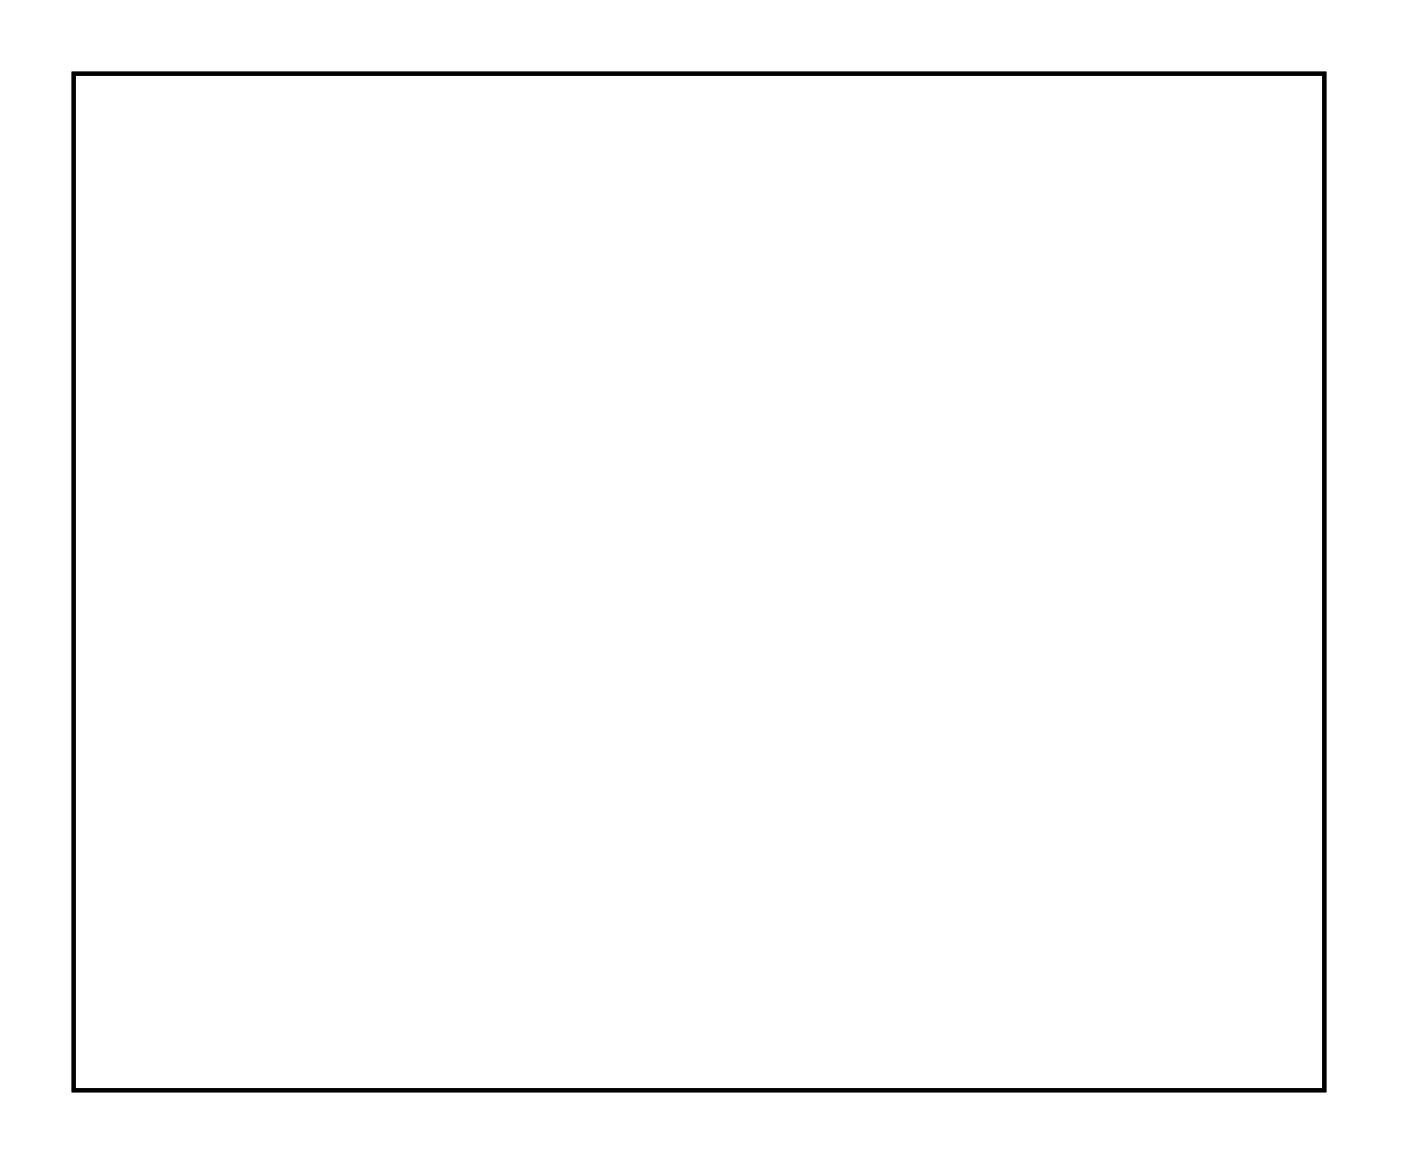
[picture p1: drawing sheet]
<svg xmlns="http://www.w3.org/2000/svg" width="69mm" height="58mm" viewBox="0 0 69 58" stroke-linecap="round" stroke-linejoin="round" font-family="sans-serif">
<path d="M3.6 3.6h61.8v50.2h-61.8z" fill="none" stroke="#000" stroke-width=".2"/>
<path d="M3.6 3.6h61.8v50.2h-61.8zM3.6 3.6v50.2h61.8v-50.2z" fill="#000"/>
<circle cx="20.2" cy="23.7" r=".35" fill="#fff"/>
<circle cx="20.2" cy="23.7" r=".35" fill="none" stroke="#fff" stroke-width=".55"/>
<circle cx="22.8" cy="23.7" r=".35" fill="#fff"/>
<circle cx="22.8" cy="23.7" r=".35" fill="none" stroke="#fff" stroke-width=".55"/>
<circle cx="20.2" cy="33.8" r=".8" fill="#fff"/>
<circle cx="20.2" cy="33.8" r=".8" fill="none" stroke="#fff" stroke-width=".76" stroke-linecap="butt"/>
<circle cx="17.7" cy="33.8" r=".8" fill="#fff"/>
<circle cx="17.7" cy="33.8" r=".8" fill="none" stroke="#fff" stroke-width=".76" stroke-linecap="butt"/>
<circle cx="15.1" cy="33.8" r=".8" fill="#fff"/>
<circle cx="15.1" cy="33.8" r=".8" fill="none" stroke="#fff" stroke-width=".76" stroke-linecap="butt"/>
<circle cx="12.6" cy="33.8" r=".8" fill="#fff"/>
<circle cx="12.6" cy="33.8" r=".8" fill="none" stroke="#fff" stroke-width=".76" stroke-linecap="butt"/>
<circle cx="10.1" cy="33.8" r=".8" fill="#fff"/>
<circle cx="10.1" cy="33.8" r=".8" fill="none" stroke="#fff" stroke-width=".76" stroke-linecap="butt"/>
<path d="M19.5 35.6h1.5v1.5h-1.5z" fill="#fff"/>
<path d="M19.5 35.6h1.5v1.5h-1.5z" fill="none" stroke="#fff" stroke-width=".76" stroke-linecap="butt"/>
<circle cx="20.2" cy="36.4" r=".74" fill="#fff"/>
<circle cx="20.2" cy="36.4" r=".74" fill="none" stroke="#fff" stroke-width=".76" stroke-linecap="butt"/>
<circle cx="17.7" cy="36.4" r=".74" fill="#fff"/>
<circle cx="17.7" cy="36.4" r=".74" fill="none" stroke="#fff" stroke-width=".76" stroke-linecap="butt"/>
<circle cx="15.1" cy="36.4" r=".74" fill="#fff"/>
<circle cx="15.1" cy="36.4" r=".74" fill="none" stroke="#fff" stroke-width=".76" stroke-linecap="butt"/>
<circle cx="12.6" cy="36.4" r=".74" fill="#fff"/>
<circle cx="12.6" cy="36.4" r=".74" fill="none" stroke="#fff" stroke-width=".76" stroke-linecap="butt"/>
<circle cx="10.1" cy="36.4" r=".74" fill="#fff"/>
<circle cx="10.1" cy="36.4" r=".74" fill="none" stroke="#fff" stroke-width=".76" stroke-linecap="butt"/>
<circle cx="20.2" cy="38.9" r=".75" fill="#fff"/>
<circle cx="20.2" cy="38.9" r=".75" fill="none" stroke="#fff" stroke-width=".76" stroke-linecap="butt"/>
<circle cx="17.7" cy="38.9" r=".75" fill="#fff"/>
<circle cx="17.7" cy="38.9" r=".75" fill="none" stroke="#fff" stroke-width=".76" stroke-linecap="butt"/>
<circle cx="15.1" cy="38.9" r=".75" fill="#fff"/>
<circle cx="15.1" cy="38.9" r=".75" fill="none" stroke="#fff" stroke-width=".76" stroke-linecap="butt"/>
<circle cx="12.6" cy="38.9" r=".75" fill="#fff"/>
<circle cx="12.6" cy="38.9" r=".75" fill="none" stroke="#fff" stroke-width=".76" stroke-linecap="butt"/>
<circle cx="10.1" cy="38.9" r=".75" fill="#fff"/>
<circle cx="10.1" cy="38.9" r=".75" fill="none" stroke="#fff" stroke-width=".76" stroke-linecap="butt"/>
<path d="M19.5 40.7h1.5v1.5h-1.5z" fill="#fff"/>
<path d="M19.5 40.7h1.5v1.5h-1.5z" fill="none" stroke="#fff" stroke-width=".76" stroke-linecap="butt"/>
<circle cx="20.2" cy="41.4" r=".74" fill="#fff"/>
<circle cx="20.2" cy="41.4" r=".74" fill="none" stroke="#fff" stroke-width=".76" stroke-linecap="butt"/>
<circle cx="17.7" cy="41.4" r=".74" fill="#fff"/>
<circle cx="17.7" cy="41.4" r=".74" fill="none" stroke="#fff" stroke-width=".76" stroke-linecap="butt"/>
<circle cx="15.1" cy="41.4" r=".74" fill="#fff"/>
<circle cx="15.1" cy="41.4" r=".74" fill="none" stroke="#fff" stroke-width=".76" stroke-linecap="butt"/>
<circle cx="12.6" cy="41.4" r=".74" fill="#fff"/>
<circle cx="12.6" cy="41.4" r=".74" fill="none" stroke="#fff" stroke-width=".76" stroke-linecap="butt"/>
<circle cx="10.1" cy="41.4" r=".74" fill="#fff"/>
<circle cx="10.1" cy="41.4" r=".74" fill="none" stroke="#fff" stroke-width=".76" stroke-linecap="butt"/>
<circle cx="20.2" cy="44" r=".8" fill="#fff"/>
<circle cx="20.2" cy="44" r=".8" fill="none" stroke="#fff" stroke-width=".76" stroke-linecap="butt"/>
<circle cx="17.7" cy="44" r=".8" fill="#fff"/>
<circle cx="17.7" cy="44" r=".8" fill="none" stroke="#fff" stroke-width=".76" stroke-linecap="butt"/>
<circle cx="15.1" cy="44" r=".8" fill="#fff"/>
<circle cx="15.1" cy="44" r=".8" fill="none" stroke="#fff" stroke-width=".76" stroke-linecap="butt"/>
<circle cx="12.6" cy="44" r=".8" fill="#fff"/>
<circle cx="12.6" cy="44" r=".8" fill="none" stroke="#fff" stroke-width=".76" stroke-linecap="butt"/>
<circle cx="10.1" cy="44" r=".8" fill="#fff"/>
<circle cx="10.1" cy="44" r=".8" fill="none" stroke="#fff" stroke-width=".76" stroke-linecap="butt"/>
<circle cx="63.4" cy="5.9" r="1.1" fill="#fff"/>
<circle cx="63.4" cy="5.9" r="1.1" fill="none" stroke="#fff" stroke-width=".25"/>
<circle cx="63.4" cy="51.6" r="1.1" fill="#fff"/>
<circle cx="63.4" cy="51.6" r="1.1" fill="none" stroke="#fff" stroke-width=".25"/>
<circle cx="7.5" cy="51.6" r="1.1" fill="#fff"/>
<circle cx="7.5" cy="51.6" r="1.1" fill="none" stroke="#fff" stroke-width=".25"/>
<circle cx="7.5" cy="5.9" r="1.1" fill="#fff"/>
<circle cx="7.5" cy="5.9" r="1.1" fill="none" stroke="#fff" stroke-width=".25"/>
<circle cx="40.5" cy="46.5" r=".74" fill="#fff"/>
<circle cx="40.5" cy="46.5" r=".74" fill="none" stroke="#fff" stroke-width=".76" stroke-linecap="butt"/>
<circle cx="38" cy="46.5" r=".74" fill="#fff"/>
<circle cx="38" cy="46.5" r=".74" fill="none" stroke="#fff" stroke-width=".76" stroke-linecap="butt"/>
<circle cx="35.5" cy="46.5" r=".74" fill="#fff"/>
<circle cx="35.5" cy="46.5" r=".74" fill="none" stroke="#fff" stroke-width=".76" stroke-linecap="butt"/>
<circle cx="32.9" cy="46.5" r=".74" fill="#fff"/>
<circle cx="32.9" cy="46.5" r=".74" fill="none" stroke="#fff" stroke-width=".76" stroke-linecap="butt"/>
<circle cx="40.5" cy="49.1" r=".74" fill="#fff"/>
<circle cx="40.5" cy="49.1" r=".74" fill="none" stroke="#fff" stroke-width=".76" stroke-linecap="butt"/>
<circle cx="38" cy="49.1" r=".74" fill="#fff"/>
<circle cx="38" cy="49.1" r=".74" fill="none" stroke="#fff" stroke-width=".76" stroke-linecap="butt"/>
<circle cx="35.5" cy="49.1" r=".74" fill="#fff"/>
<circle cx="35.5" cy="49.1" r=".74" fill="none" stroke="#fff" stroke-width=".76" stroke-linecap="butt"/>
<circle cx="32.9" cy="49.1" r=".74" fill="#fff"/>
<circle cx="32.9" cy="49.1" r=".74" fill="none" stroke="#fff" stroke-width=".76" stroke-linecap="butt"/>
<circle cx="40.5" cy="44" r=".74" fill="#fff"/>
<circle cx="40.5" cy="44" r=".74" fill="none" stroke="#fff" stroke-width=".76" stroke-linecap="butt"/>
<circle cx="38" cy="44" r=".74" fill="#fff"/>
<circle cx="38" cy="44" r=".74" fill="none" stroke="#fff" stroke-width=".76" stroke-linecap="butt"/>
<circle cx="35.5" cy="44" r=".74" fill="#fff"/>
<circle cx="35.5" cy="44" r=".74" fill="none" stroke="#fff" stroke-width=".76" stroke-linecap="butt"/>
<circle cx="32.9" cy="44" r=".74" fill="#fff"/>
<circle cx="32.9" cy="44" r=".74" fill="none" stroke="#fff" stroke-width=".76" stroke-linecap="butt"/>
<circle cx="32.9" cy="26.2" r=".7" fill="#fff"/>
<circle cx="32.9" cy="26.2" r=".7" fill="none" stroke="#fff" stroke-width=".76" stroke-linecap="butt"/>
<circle cx="32.9" cy="36.4" r=".7" fill="#fff"/>
<circle cx="32.9" cy="36.4" r=".7" fill="none" stroke="#fff" stroke-width=".76" stroke-linecap="butt"/>
<circle cx="30.4" cy="28.7" r=".7" fill="#fff"/>
<circle cx="30.4" cy="28.7" r=".7" fill="none" stroke="#fff" stroke-width=".76" stroke-linecap="butt"/>
<circle cx="30.4" cy="38.9" r=".7" fill="#fff"/>
<circle cx="30.4" cy="38.9" r=".7" fill="none" stroke="#fff" stroke-width=".76" stroke-linecap="butt"/>
<circle cx="40.5" cy="38.9" r=".35" fill="#fff"/>
<circle cx="40.5" cy="38.9" r=".35" fill="none" stroke="#fff" stroke-width=".55"/>
<circle cx="35.5" cy="38.9" r=".35" fill="#fff"/>
<circle cx="35.5" cy="38.9" r=".35" fill="none" stroke="#fff" stroke-width=".55"/>
<circle cx="27.8" cy="36.4" r=".35" fill="#fff"/>
<circle cx="27.8" cy="36.4" r=".35" fill="none" stroke="#fff" stroke-width=".55"/>
<circle cx="27.8" cy="44" r=".35" fill="#fff"/>
<circle cx="27.8" cy="44" r=".35" fill="none" stroke="#fff" stroke-width=".55"/>
<circle cx="10.1" cy="16" r=".64" fill="#fff"/>
<circle cx="10.1" cy="16" r=".64" fill="none" stroke="#fff" stroke-width=".76" stroke-linecap="butt"/>
<circle cx="12.6" cy="16" r=".64" fill="#fff"/>
<circle cx="12.6" cy="16" r=".64" fill="none" stroke="#fff" stroke-width=".76" stroke-linecap="butt"/>
<circle cx="10.1" cy="28.7" r=".64" fill="#fff"/>
<circle cx="10.1" cy="28.7" r=".64" fill="none" stroke="#fff" stroke-width=".76" stroke-linecap="butt"/>
<circle cx="12.6" cy="28.7" r=".64" fill="#fff"/>
<circle cx="12.6" cy="28.7" r=".64" fill="none" stroke="#fff" stroke-width=".76" stroke-linecap="butt"/>
<path d="M9.3 7.7h1.5v1.5h-1.5z" fill="#fff"/>
<path d="M9.3 7.7h1.5v1.5h-1.5z" fill="none" stroke="#fff" stroke-width=".76" stroke-linecap="butt"/>
<circle cx="10.1" cy="8.4" r=".76" fill="#fff"/>
<circle cx="10.1" cy="8.4" r=".76" fill="none" stroke="#fff" stroke-width=".76" stroke-linecap="butt"/>
<circle cx="12.6" cy="8.4" r=".76" fill="#fff"/>
<circle cx="12.6" cy="8.4" r=".76" fill="none" stroke="#fff" stroke-width=".76" stroke-linecap="butt"/>
<circle cx="58.3" cy="26.2" r=".76" fill="#fff"/>
<circle cx="58.3" cy="26.2" r=".76" fill="none" stroke="#fff" stroke-width=".61" stroke-linecap="butt"/>
<circle cx="58.3" cy="23.7" r=".76" fill="#fff"/>
<circle cx="58.3" cy="23.7" r=".76" fill="none" stroke="#fff" stroke-width=".61" stroke-linecap="butt"/>
<circle cx="58.3" cy="21.1" r=".76" fill="#fff"/>
<circle cx="58.3" cy="21.1" r=".76" fill="none" stroke="#fff" stroke-width=".61" stroke-linecap="butt"/>
<circle cx="58.3" cy="18.6" r=".76" fill="#fff"/>
<circle cx="58.3" cy="18.6" r=".76" fill="none" stroke="#fff" stroke-width=".61" stroke-linecap="butt"/>
<circle cx="12.6" cy="23.7" r=".67" fill="#fff"/>
<circle cx="12.6" cy="23.7" r=".67" fill="none" stroke="#fff" stroke-width=".79" stroke-linecap="butt"/>
<circle cx="11.3" cy="21.8" r=".67" fill="#fff"/>
<circle cx="11.3" cy="21.8" r=".67" fill="none" stroke="#fff" stroke-width=".79" stroke-linecap="butt"/>
<circle cx="10.1" cy="23.7" r=".67" fill="#fff"/>
<circle cx="10.1" cy="23.7" r=".67" fill="none" stroke="#fff" stroke-width=".79" stroke-linecap="butt"/>
<circle cx="43.1" cy="13.5" r=".74" fill="#fff"/>
<circle cx="43.1" cy="13.5" r=".74" fill="none" stroke="#fff" stroke-width=".76" stroke-linecap="butt"/>
<circle cx="43.1" cy="16" r=".74" fill="#fff"/>
<circle cx="43.1" cy="16" r=".74" fill="none" stroke="#fff" stroke-width=".76" stroke-linecap="butt"/>
<circle cx="43.1" cy="18.6" r=".74" fill="#fff"/>
<circle cx="43.1" cy="18.6" r=".74" fill="none" stroke="#fff" stroke-width=".76" stroke-linecap="butt"/>
<circle cx="43.1" cy="21.1" r=".74" fill="#fff"/>
<circle cx="43.1" cy="21.1" r=".74" fill="none" stroke="#fff" stroke-width=".76" stroke-linecap="butt"/>
<circle cx="43.1" cy="23.7" r=".74" fill="#fff"/>
<circle cx="43.1" cy="23.7" r=".74" fill="none" stroke="#fff" stroke-width=".76" stroke-linecap="butt"/>
<circle cx="43.1" cy="26.2" r=".74" fill="#fff"/>
<circle cx="43.1" cy="26.2" r=".74" fill="none" stroke="#fff" stroke-width=".76" stroke-linecap="butt"/>
<circle cx="43.1" cy="28.7" r=".74" fill="#fff"/>
<circle cx="43.1" cy="28.7" r=".74" fill="none" stroke="#fff" stroke-width=".76" stroke-linecap="butt"/>
<circle cx="43.1" cy="31.3" r=".74" fill="#fff"/>
<circle cx="43.1" cy="31.3" r=".74" fill="none" stroke="#fff" stroke-width=".76" stroke-linecap="butt"/>
<circle cx="43.1" cy="33.8" r=".74" fill="#fff"/>
<circle cx="43.1" cy="33.8" r=".74" fill="none" stroke="#fff" stroke-width=".76" stroke-linecap="butt"/>
<circle cx="43.1" cy="36.4" r=".74" fill="#fff"/>
<circle cx="43.1" cy="36.4" r=".74" fill="none" stroke="#fff" stroke-width=".76" stroke-linecap="butt"/>
<circle cx="43.1" cy="38.9" r=".74" fill="#fff"/>
<circle cx="43.1" cy="38.9" r=".74" fill="none" stroke="#fff" stroke-width=".76" stroke-linecap="butt"/>
<circle cx="25.3" cy="13.5" r=".74" fill="#fff"/>
<circle cx="25.3" cy="13.5" r=".74" fill="none" stroke="#fff" stroke-width=".76" stroke-linecap="butt"/>
<circle cx="25.3" cy="16" r=".74" fill="#fff"/>
<circle cx="25.3" cy="16" r=".74" fill="none" stroke="#fff" stroke-width=".76" stroke-linecap="butt"/>
<circle cx="25.3" cy="18.6" r=".74" fill="#fff"/>
<circle cx="25.3" cy="18.6" r=".74" fill="none" stroke="#fff" stroke-width=".76" stroke-linecap="butt"/>
<circle cx="25.3" cy="21.1" r=".74" fill="#fff"/>
<circle cx="25.3" cy="21.1" r=".74" fill="none" stroke="#fff" stroke-width=".76" stroke-linecap="butt"/>
<circle cx="25.3" cy="23.7" r=".74" fill="#fff"/>
<circle cx="25.3" cy="23.7" r=".74" fill="none" stroke="#fff" stroke-width=".76" stroke-linecap="butt"/>
<circle cx="25.3" cy="26.2" r=".74" fill="#fff"/>
<circle cx="25.3" cy="26.2" r=".74" fill="none" stroke="#fff" stroke-width=".76" stroke-linecap="butt"/>
<circle cx="25.3" cy="28.7" r=".74" fill="#fff"/>
<circle cx="25.3" cy="28.7" r=".74" fill="none" stroke="#fff" stroke-width=".76" stroke-linecap="butt"/>
<circle cx="25.3" cy="31.3" r=".74" fill="#fff"/>
<circle cx="25.3" cy="31.3" r=".74" fill="none" stroke="#fff" stroke-width=".76" stroke-linecap="butt"/>
<circle cx="25.3" cy="33.8" r=".74" fill="#fff"/>
<circle cx="25.3" cy="33.8" r=".74" fill="none" stroke="#fff" stroke-width=".76" stroke-linecap="butt"/>
<circle cx="25.3" cy="36.4" r=".74" fill="#fff"/>
<circle cx="25.3" cy="36.4" r=".74" fill="none" stroke="#fff" stroke-width=".76" stroke-linecap="butt"/>
<circle cx="25.3" cy="38.9" r=".74" fill="#fff"/>
<circle cx="25.3" cy="38.9" r=".74" fill="none" stroke="#fff" stroke-width=".76" stroke-linecap="butt"/>
<circle cx="17.7" cy="16" r=".74" fill="#fff"/>
<circle cx="17.7" cy="16" r=".74" fill="none" stroke="#fff" stroke-width=".76" stroke-linecap="butt"/>
<circle cx="17.7" cy="18.6" r=".74" fill="#fff"/>
<circle cx="17.7" cy="18.6" r=".74" fill="none" stroke="#fff" stroke-width=".76" stroke-linecap="butt"/>
<circle cx="17.7" cy="21.1" r=".74" fill="#fff"/>
<circle cx="17.7" cy="21.1" r=".74" fill="none" stroke="#fff" stroke-width=".76" stroke-linecap="butt"/>
<circle cx="17.7" cy="23.7" r=".74" fill="#fff"/>
<circle cx="17.7" cy="23.7" r=".74" fill="none" stroke="#fff" stroke-width=".76" stroke-linecap="butt"/>
<circle cx="17.7" cy="26.2" r=".74" fill="#fff"/>
<circle cx="17.7" cy="26.2" r=".74" fill="none" stroke="#fff" stroke-width=".76" stroke-linecap="butt"/>
<circle cx="17.7" cy="28.7" r=".74" fill="#fff"/>
<circle cx="17.7" cy="28.7" r=".74" fill="none" stroke="#fff" stroke-width=".76" stroke-linecap="butt"/>
<circle cx="48.2" cy="33.8" r=".74" fill="#fff"/>
<circle cx="48.2" cy="33.8" r=".74" fill="none" stroke="#fff" stroke-width=".76" stroke-linecap="butt"/>
<circle cx="48.2" cy="36.4" r=".74" fill="#fff"/>
<circle cx="48.2" cy="36.4" r=".74" fill="none" stroke="#fff" stroke-width=".76" stroke-linecap="butt"/>
<circle cx="48.2" cy="21.1" r=".7" fill="#fff"/>
<circle cx="48.2" cy="21.1" r=".7" fill="none" stroke="#fff" stroke-width=".76" stroke-linecap="butt"/>
<circle cx="48.2" cy="18.6" r=".7" fill="#fff"/>
<circle cx="48.2" cy="18.6" r=".7" fill="none" stroke="#fff" stroke-width=".76" stroke-linecap="butt"/>
<circle cx="58.3" cy="33.8" r=".7" fill="#fff"/>
<circle cx="58.3" cy="33.8" r=".7" fill="none" stroke="#fff" stroke-width=".76" stroke-linecap="butt"/>
<circle cx="58.3" cy="40.3" r=".7" fill="#fff"/>
<circle cx="58.3" cy="40.3" r=".7" fill="none" stroke="#fff" stroke-width=".76" stroke-linecap="butt"/>
<circle cx="53.8" cy="33.8" r=".7" fill="#fff"/>
<circle cx="53.8" cy="33.8" r=".7" fill="none" stroke="#fff" stroke-width=".76" stroke-linecap="butt"/>
<circle cx="53.8" cy="40.3" r=".7" fill="#fff"/>
<circle cx="53.8" cy="40.3" r=".7" fill="none" stroke="#fff" stroke-width=".76" stroke-linecap="butt"/>
<circle cx="7.5" cy="13.5" r=".35" fill="#fff"/>
<circle cx="7.5" cy="13.5" r=".35" fill="none" stroke="#fff" stroke-width=".55"/>
<circle cx="15.1" cy="13.5" r=".35" fill="#fff"/>
<circle cx="15.1" cy="13.5" r=".35" fill="none" stroke="#fff" stroke-width=".55"/>
</svg>
